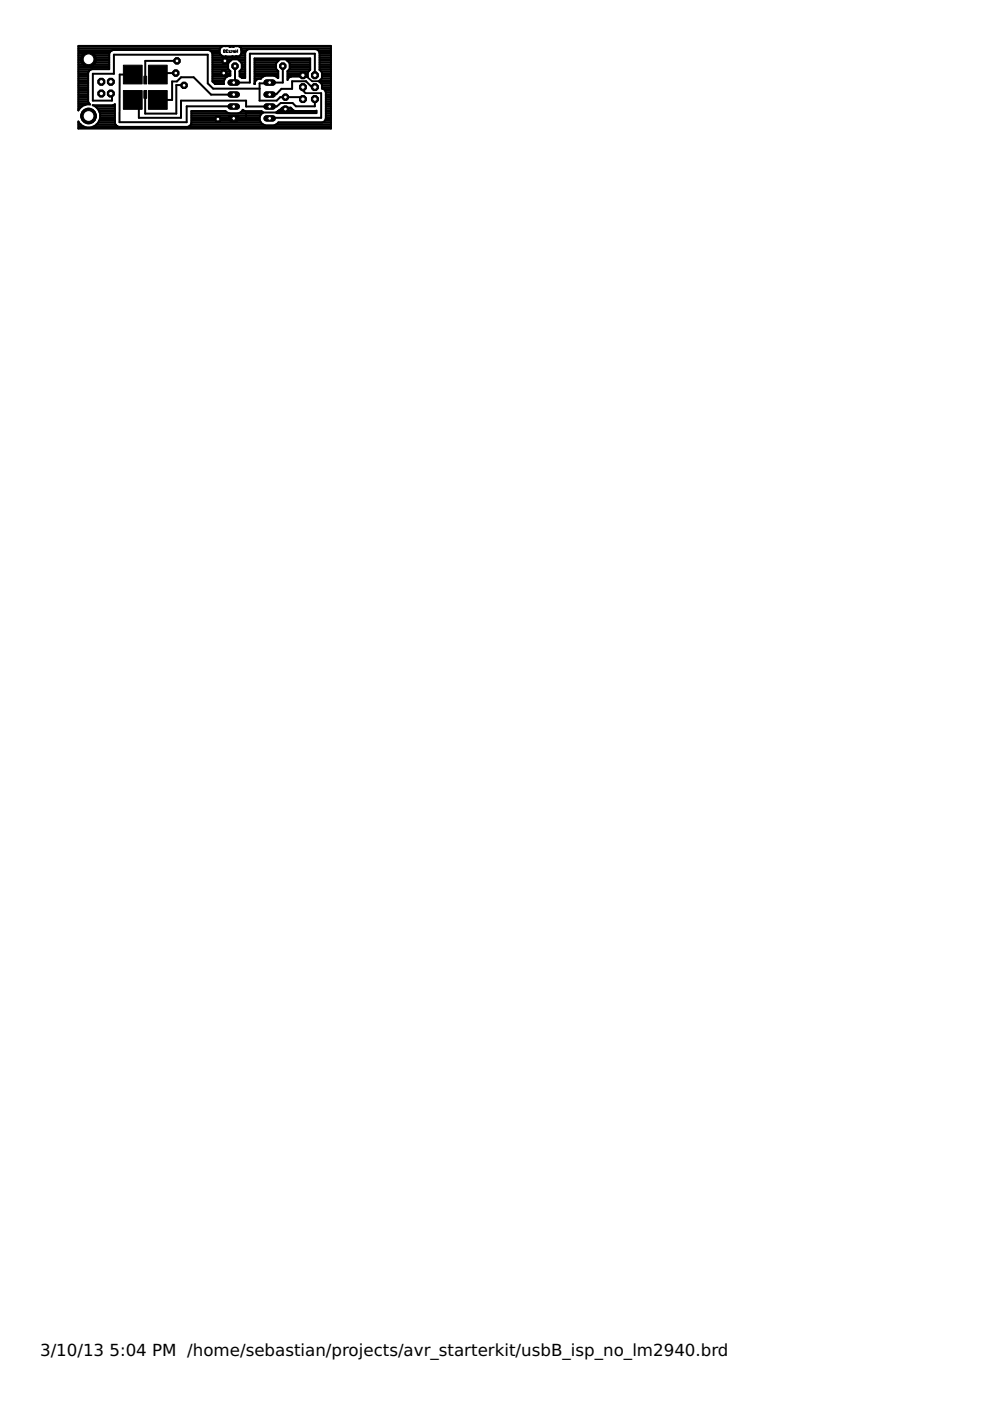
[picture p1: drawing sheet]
<svg xmlns="http://www.w3.org/2000/svg" width="210mm" height="297mm" viewBox="0 0 210 297" stroke-linecap="round" stroke-linejoin="round" font-family="sans-serif">
<defs><g id="words">
<g font-size="3.5">
<text x="8.5" y="287.5">3/10/13</text>
<text x="23.2" y="287.5">5:04 PM /home/sebastian/projects/avr_starterkit/usbB_isp_no_lm2940.brd</text>
</g>
</g></defs>
<path d="M47.4 10.9h.3v-.3l-.3 .1v.3h.4M48 10.9v.2l.3-.1M48 10.9h.1M48.3 10.7l-.3-.1v.3M48.9 10.8h-.4l.4 .3h-.4M49.1 10.8h.2M49.2 10.7l-.1 .4M49.8 11h-.4l.1-.2 .3 .1v.1l-.3 .1M50 10.6v.5l.4-.5v.5" fill="none" stroke="#000" stroke-width=".21"/>
<g fill="#000" stroke="#000" stroke-width=".21">
<path d="M26.2 19.2h3.9v4h-3.9zM26.2 13.8h3.9v4h-3.9zM30.5 19.2h.6v1.6h-.6zM30.5 16.2h.6v1.6h-.6zM31.5 19.2h4v4h-4zM31.5 13.8h4v4h-4z"/>
<circle cx="60.5" cy="20.6" r=".71"/>
</g>
<g fill="none" stroke="#000" stroke-width=".42">
<path d="M16.6 19.6h2.1M16.6 19.3h2.1M16.6 18.9h2.1M16.6 18.5h2.1M16.6 18.1h2.1M16.6 17.8h2.1M16.6 17.4h2.1M16.6 17h2.1M16.6 16.6h2.1M16.6 16.3h2.1M16.6 15.9h2.1M16.6 15.5h2.1"/>
<path d="M16.6 15.1h2.2M16.6 14.8h2.6M16.6 14.4h6.6M16.6 14h6.6M16.6 13.7h6.6M16.6 13.3h6.6M16.6 12.9h6.6M16.6 12.5h6.6M16.6 12.1h6.6M16.6 11.8h6.6M16.6 11.4h6.6M16.6 11h6.7"/>
<path d="M16.6 10.6h7.3M16.6 10.3h30.1M16.6 9.9h30.4M23.2 11.4v3.3h-3.7l-.7 .4-.1 .4v6l.1 .4M23.3 11l.7-.4h20.3l.6 .4M23.3 11l-.1 .4M28.2 15.8h-2.8l-.1 10.1h14.3v-3.4l10 .1M33.8 15.5v-1l-.3 .4v.9l.3-.3h3.5M37.5 12.9h-6.7v4.1M39 18.1l-1.6-.1v6.1h-6.6v-4.1M44.4 10.6h2.2M44.9 11l.1 .4"/>
<path d="M44.9 11h1.7M45 11.4v5.9l.6 .5h1.9M45 17h2.5M45 16.6h2.7M45 16.3h3.1M45 15.9h3.8M45 15.5h3.8M45 15.1h3.8M45 14.8h3.5M45 14.4h3.4M45 14h3.4M45 13.7h3.4"/>
<path d="M45 13.3h3.5M45 12.9h3.9M45 12.5h7M45 12.1h7M45 11.8h2M45 11.4h1.7M45.2 17.4h2.3M45.6 17.8h1.9M47.3 9.8l-.3 .1a1.2 1.2 0 0 0 0 1.9l.3 .2h3.2l.6-.4 .1-.9M47.5 17.8a1.44 1.44 0 0 1 1.3-1.7v-1l-.4-.5v-1.2l.8-.8h1.2l.9 .8v1.2l-.5 .5v1.1l.5 .3h.7v-5.3l.4-.6 .4-.2h14.2l.3 .2 .5 .6v3.6l.5 .5v1.3l-.7 .6 .7 .7v.9a.97 .97 0 0 1 .8 .8v5.6l-.4 .6-.4 .2M47.5 17.8h.1M48.4 9.8l.3 .1"/>
<path d="M48.7 9.9h.2M48.7 9.9h.1M49.4 9.9h.1M49.8 14v3.3l-.2 .2h3.4v-6.1h13.8l-.1 4.5M49.8 9.8l-.3 .1h-.7M50.2 12h.1M50.3 9.8h.2M50.5 9.8l.3 .1 .3 .4M50.8 12.9h1.2M50.8 15.9h1.2M50.8 15.5h1.2M50.8 15.1h1.2"/>
<path d="M50.8 9.9h19.4M50.9 11.8h1.1M51 16.3h1M51.1 14.8h.9M51.1 13.3h.9M51.1 10.3l.1 .4M51.1 11.4h.9M51.1 10.3h19.1M51.2 11h.8M51.2 10.6h1.1M51.3 14.4h.7M51.3 14h.7"/>
<path d="M51.3 13.7h.7M54 17.8h.1M54 12.4h11.8v2.4l-.5 .5v1l-3.6-.1-.3 .2-.4 .6v-1.9l.4-.5v-1.2l-.8-.8h-1.2l-.9 .8v1.2l.5 .5v1.4l-.9-.4h-1.9l-.5 .2-.4 .4a1.17 1.17 0 0 0-1.4 1.1zM54 17.4h.1M54 17h.3M54 16.6h1.4M54 16.3h1.8M54 15.9h5M54 15.5h5M54 15.1h5M54 14.8h4.7M54 14.4h4.5"/>
<path d="M54 14h4.5M54 13.7h4.5M54 13.3h4.7M54 12.9h5M54 12.5h11.8M55 18.8h-9.8l-1.2-1.1v-6.1h-19.8v4h-4.5v5.7h4v-1.5h-.2M58.6 16.3h.4M60 14v3.5l-5 .2v3.6h3.7l.7-.7h4.8v.4M60.9 12.9h4.9M61 16.6h.1M61 16.3h.7M61 15.9h4.3"/>
<path d="M61 15.5h4.3M61 15.1h4.5M61.3 14.8h4.5M61.3 13.3h4.5M61.4 14.4h4.4M61.4 14h4.4M61.4 13.7h4.4M64.2 18.5v.7l.6 .5M64.6 15.9l-.4 .1M65.1 16.3h.2M66.7 18.4h.1M66.8 18.4h-.7l-1.2-1.2h-3v1.6h-2.2l-1.1 1.2h-1.4"/>
<path d="M67.4 10.6h2.8M67.7 11h2.5M67.8 14.8h2.4M67.8 14.4h2.4M67.8 14h2.4M67.8 13.7h2.4M67.8 13.3h2.4M67.8 12.9h2.4M67.8 12.5h2.4M67.8 12.1h2.4M67.8 11.8h2.4M67.8 11.4h2.4"/>
<path d="M67.8 17.4h2.4M67.8 17h2.4M68.1 15.1h2.1M68.1 19.7v5.3h-10.9v.1M68.2 17.8h2M68.2 16.6h2M68.3 18.5h1.9M68.3 18.1h1.9M68.3 16.3h1.9M68.3 15.9h1.9M68.3 15.5h1.9M68.6 18.9h1.6"/>
<path d="M69 19.3h1.2M69.1 19.6h1.1M16.6 26h.1M16.6 27.1h53.6M16.6 26.7h1M16.6 26.4h.5M16.6 23.4h.1M16.6 23h.3M16.6 22.6h.7M16.6 22.2h1.5M16.6 21.9h2.2M16.6 21.5h2.1"/>
<path d="M16.6 21.1h2.1M16.6 20.7h2.1M16.6 20.4h2.1M16.6 20h2.1M16.7 26a2.5 2.5 0 0 0 4.1 0M18.8 21.9l.3 .2a2.38 2.38 0 0 0-2.5 1.3v-13.7h53.6v17.6h-53.6v-1.5l.1 .2M20 26.7h4.8M20.3 22.6h4.1M20.5 26.4h3.9M20.6 23h3.8M20.8 26h3.6M20.9 23.4h3.5"/>
<path d="M21 25.6h3.4M21.1 23.7h3.3M21.2 25.2h3.2M21.2 24.1v1l-.4 .9M21.2 24.1l-.4-.9-.6-.7-.5-.2h4.2l.5-.2v4M21.2 24.8h3.2M21.2 24.5h3.2M21.2 24.1h3.2M24.1 22.2h.3M24.4 25.7h.1M24.4 26.1h.1M24.4 26.1l.4 .7 .3 .1"/>
<path d="M25.1 26.9h.1M25.5 26.9h.1M30.8 20h.1M40.2 26.7h30M40.5 26.4h15.2M40.6 26h14.7M40.6 25.6h14.5M40.6 25.2h14.5M40.6 24.8h14.5M40.6 24.5h14.6M40.6 24.1h14.9M40.6 23.7h7.4"/>
<path d="M49.6 20l-4.9 .1-3.6-3.7h-2.7l-.9 .9h-1v3.9h-3M51.1 23.7h4.5M51.5 23.4h.1M55.7 26.3a1.43 1.43 0 0 1 .1-2.4l-.3-.3h-3.5l-.5-.3-.5 .5-.5 .2h-1.9l-.8-.5h-7.2v2.6l-.4 .7-.4 .1h-14.7M58.6 26.4h11.6M58.7 23.7h8.4M59.2 23.4h.1M59.3 23.4h2.9M59.7 23h2.1M60.5 23.1l-.6 .8h-7.7v1.1h-2.5M62.2 23.4l.3 .1h4.6v.5h-8.3l-.3-.1 .6-.4M62.2 23.4l-.6-.6h-1.7l-.8 .7"/>
<path d="M66.8 21v1.5h-4.1l-.7-.7h-2.5l-.8 .8h-6.5v-1.3h-13.8v3.7h-9v-3.8h-1.2M68.9 25.6h1.3M69.1 25.2h1.1M69.1 24.8h1.1M69.1 24.5h1.1M69.1 24.1h1.1M69.1 23.7h1.1M69.1 23.4h1.1M69.1 23h1.1M69.1 22.6h1.1M69.1 22.2h1.1M69.1 21.9h1.1"/>
<path d="M69.1 21.5h1.1M69.1 21.1h1.1M69.1 20.7h1.1M69.1 20.4h1.1M69.1 20h1.1M70.2 26h-11.2l-.9 .6h-1.9l-.5-.3"/>
</g>
<path d="M64.6 15.9l1.6 1.3h2.3M64.8 19.7h3.3" fill="none" stroke="#000" stroke-width=".38"/>
<circle cx="60.5" cy="20.6" r=".4" fill="#fff" stroke="#000" stroke-width=".21"/>
<circle cx="60.5" cy="23.1" r=".71" fill="#000" stroke="#000" stroke-width=".21"/>
<circle cx="60.5" cy="23.1" r=".4" fill="#fff" stroke="#000" stroke-width=".21"/>
<circle cx="49.8" cy="14" r=".71" fill="#000" stroke="#000" stroke-width=".21"/>
<circle cx="49.8" cy="14" r=".4" fill="#fff" stroke="#000" stroke-width=".21"/>
<circle cx="60" cy="14" r=".71" fill="#000" stroke="#000" stroke-width=".21"/>
<circle cx="60" cy="14" r=".4" fill="#fff" stroke="#000" stroke-width=".21"/>
<circle cx="37.3" cy="15.5" r=".71" fill="#000" stroke="#000" stroke-width=".21"/>
<circle cx="37.3" cy="15.5" r=".4" fill="#fff" stroke="#000" stroke-width=".21"/>
<circle cx="47.4" cy="15.5" r=".71" fill="#000" stroke="#000" stroke-width=".21"/>
<circle cx="47.4" cy="15.5" r=".4" fill="#fff" stroke="#000" stroke-width=".21"/>
<circle cx="39" cy="18.1" r=".71" fill="#000" stroke="#000" stroke-width=".21"/>
<circle cx="39" cy="18.1" r=".4" fill="#fff" stroke="#000" stroke-width=".21"/>
<circle cx="46.2" cy="25.3" r=".71" fill="#000" stroke="#000" stroke-width=".21"/>
<circle cx="46.2" cy="25.3" r=".4" fill="#fff" stroke="#000" stroke-width=".21"/>
<circle cx="37.5" cy="12.9" r=".71" fill="#000" stroke="#000" stroke-width=".21"/>
<circle cx="37.5" cy="12.9" r=".4" fill="#fff" stroke="#000" stroke-width=".21"/>
<circle cx="47.7" cy="12.9" r=".71" fill="#000" stroke="#000" stroke-width=".21"/>
<circle cx="47.7" cy="12.9" r=".4" fill="#fff" stroke="#000" stroke-width=".21"/>
<path d="M48.9 17.5h1.3" fill="none" stroke="#000" stroke-width="1.3"/>
<circle cx="49.6" cy="17.5" r=".4" fill="#fff" stroke="#000" stroke-width=".21"/>
<path d="M48.9 20h1.3" fill="none" stroke="#000" stroke-width="1.3"/>
<circle cx="49.6" cy="20" r=".4" fill="#fff" stroke="#000" stroke-width=".21"/>
<path d="M48.9 22.6h1.3" fill="none" stroke="#000" stroke-width="1.3"/>
<circle cx="49.6" cy="22.6" r=".4" fill="#fff" stroke="#000" stroke-width=".21"/>
<path d="M48.9 25.1h1.3" fill="none" stroke="#000" stroke-width="1.3"/>
<circle cx="49.6" cy="25.1" r=".4" fill="#fff" stroke="#000" stroke-width=".21"/>
<path d="M56.5 25.1h1.3" fill="none" stroke="#000" stroke-width="1.3"/>
<circle cx="57.2" cy="25.1" r=".4" fill="#fff" stroke="#000" stroke-width=".21"/>
<path d="M56.5 22.6h1.3" fill="none" stroke="#000" stroke-width="1.3"/>
<circle cx="57.2" cy="22.6" r=".4" fill="#fff" stroke="#000" stroke-width=".21"/>
<path d="M56.5 20h1.3" fill="none" stroke="#000" stroke-width="1.3"/>
<circle cx="57.2" cy="20" r=".4" fill="#fff" stroke="#000" stroke-width=".21"/>
<path d="M56.5 17.5h1.3" fill="none" stroke="#000" stroke-width="1.3"/>
<circle cx="57.2" cy="17.5" r=".4" fill="#fff" stroke="#000" stroke-width=".21"/>
<circle cx="23.5" cy="19.8" r=".78" fill="#000" stroke="#000" stroke-width=".21"/>
<circle cx="23.5" cy="19.8" r=".47" fill="#fff" stroke="#000" stroke-width=".21"/>
<circle cx="23.5" cy="17.3" r=".78" fill="#000" stroke="#000" stroke-width=".21"/>
<circle cx="23.5" cy="17.3" r=".47" fill="#fff" stroke="#000" stroke-width=".21"/>
<circle cx="21.5" cy="17.3" r=".78" fill="#000" stroke="#000" stroke-width=".21"/>
<circle cx="21.5" cy="17.3" r=".47" fill="#fff" stroke="#000" stroke-width=".21"/>
<circle cx="21.5" cy="19.8" r=".78" fill="#000" stroke="#000" stroke-width=".21"/>
<circle cx="21.5" cy="19.8" r=".47" fill="#fff" stroke="#000" stroke-width=".21"/>
<circle cx="18.8" cy="12.6" r="1.65" fill="#000" stroke="#000" stroke-width=".21"/>
<circle cx="18.8" cy="12.6" r="1.14" fill="#fff" stroke="#000" stroke-width=".21"/>
<circle cx="18.8" cy="24.6" r="1.65" fill="#000" stroke="#000" stroke-width=".21"/>
<circle cx="18.8" cy="24.6" r="1.14" fill="#fff" stroke="#000" stroke-width=".21"/>
<circle cx="66.8" cy="21" r=".78" fill="#000" stroke="#000" stroke-width=".21"/>
<circle cx="66.8" cy="21" r=".47" fill="#fff" stroke="#000" stroke-width=".21"/>
<circle cx="64.2" cy="21" r=".78" fill="#000" stroke="#000" stroke-width=".21"/>
<circle cx="64.2" cy="21" r=".47" fill="#fff" stroke="#000" stroke-width=".21"/>
<circle cx="66.8" cy="18.5" r=".78" fill="#000" stroke="#000" stroke-width=".21"/>
<circle cx="66.8" cy="18.5" r=".47" fill="#fff" stroke="#000" stroke-width=".21"/>
<circle cx="64.2" cy="18.5" r=".78" fill="#000" stroke="#000" stroke-width=".21"/>
<circle cx="64.2" cy="18.5" r=".47" fill="#fff" stroke="#000" stroke-width=".21"/>
<circle cx="66.8" cy="16" r=".78" fill="#000" stroke="#000" stroke-width=".21"/>
<circle cx="66.8" cy="16" r=".47" fill="#fff" stroke="#000" stroke-width=".21"/>
<circle cx="64.2" cy="16" r=".78" fill="#000" stroke="#000" stroke-width=".21"/>
<circle cx="64.2" cy="16" r=".47" fill="#fff" stroke="#000" stroke-width=".21"/>
<circle cx="60.5" cy="20.6" r=".71" fill="#000" stroke="#000" stroke-width=".21"/>
<circle cx="60.5" cy="20.6" r=".4" fill="#fff" stroke="#000" stroke-width=".21"/>
<circle cx="60.5" cy="23.1" r=".71" fill="#000" stroke="#000" stroke-width=".21"/>
<circle cx="60.5" cy="23.1" r=".4" fill="#fff" stroke="#000" stroke-width=".21"/>
<circle cx="49.8" cy="14" r=".71" fill="#000" stroke="#000" stroke-width=".21"/>
<circle cx="49.8" cy="14" r=".4" fill="#fff" stroke="#000" stroke-width=".21"/>
<circle cx="60" cy="14" r=".71" fill="#000" stroke="#000" stroke-width=".21"/>
<circle cx="60" cy="14" r=".4" fill="#fff" stroke="#000" stroke-width=".21"/>
<circle cx="37.3" cy="15.5" r=".71" fill="#000" stroke="#000" stroke-width=".21"/>
<circle cx="37.3" cy="15.5" r=".4" fill="#fff" stroke="#000" stroke-width=".21"/>
<circle cx="47.4" cy="15.5" r=".71" fill="#000" stroke="#000" stroke-width=".21"/>
<circle cx="47.4" cy="15.5" r=".4" fill="#fff" stroke="#000" stroke-width=".21"/>
<circle cx="39" cy="18.1" r=".71" fill="#000" stroke="#000" stroke-width=".21"/>
<circle cx="39" cy="18.1" r=".4" fill="#fff" stroke="#000" stroke-width=".21"/>
<circle cx="46.2" cy="25.3" r=".71" fill="#000" stroke="#000" stroke-width=".21"/>
<circle cx="46.2" cy="25.3" r=".4" fill="#fff" stroke="#000" stroke-width=".21"/>
<circle cx="37.5" cy="12.9" r=".71" fill="#000" stroke="#000" stroke-width=".21"/>
<circle cx="37.5" cy="12.9" r=".4" fill="#fff" stroke="#000" stroke-width=".21"/>
<circle cx="47.7" cy="12.9" r=".71" fill="#000" stroke="#000" stroke-width=".21"/>
<circle cx="47.7" cy="12.9" r=".4" fill="#fff" stroke="#000" stroke-width=".21"/>
<path d="M48.9 17.5h1.3" fill="none" stroke="#000" stroke-width="1.3"/>
<circle cx="49.6" cy="17.5" r=".4" fill="#fff" stroke="#000" stroke-width=".21"/>
<path d="M48.9 20h1.3" fill="none" stroke="#000" stroke-width="1.3"/>
<circle cx="49.6" cy="20" r=".4" fill="#fff" stroke="#000" stroke-width=".21"/>
<path d="M48.9 22.6h1.3" fill="none" stroke="#000" stroke-width="1.3"/>
<circle cx="49.6" cy="22.6" r=".4" fill="#fff" stroke="#000" stroke-width=".21"/>
<path d="M48.9 25.1h1.3" fill="none" stroke="#000" stroke-width="1.3"/>
<circle cx="49.6" cy="25.1" r=".4" fill="#fff" stroke="#000" stroke-width=".21"/>
<path d="M56.5 25.1h1.3" fill="none" stroke="#000" stroke-width="1.3"/>
<circle cx="57.2" cy="25.1" r=".4" fill="#fff" stroke="#000" stroke-width=".21"/>
<path d="M56.5 22.6h1.3" fill="none" stroke="#000" stroke-width="1.3"/>
<circle cx="57.2" cy="22.6" r=".4" fill="#fff" stroke="#000" stroke-width=".21"/>
<path d="M56.5 20h1.3" fill="none" stroke="#000" stroke-width="1.3"/>
<circle cx="57.2" cy="20" r=".4" fill="#fff" stroke="#000" stroke-width=".21"/>
<path d="M56.5 17.5h1.3" fill="none" stroke="#000" stroke-width="1.3"/>
<circle cx="57.2" cy="17.5" r=".4" fill="#fff" stroke="#000" stroke-width=".21"/>
<circle cx="23.5" cy="19.8" r=".78" fill="#000" stroke="#000" stroke-width=".21"/>
<circle cx="23.5" cy="19.8" r=".47" fill="#fff" stroke="#000" stroke-width=".21"/>
<circle cx="23.5" cy="17.3" r=".78" fill="#000" stroke="#000" stroke-width=".21"/>
<circle cx="23.5" cy="17.3" r=".47" fill="#fff" stroke="#000" stroke-width=".21"/>
<circle cx="21.5" cy="17.3" r=".78" fill="#000" stroke="#000" stroke-width=".21"/>
<circle cx="21.5" cy="17.3" r=".47" fill="#fff" stroke="#000" stroke-width=".21"/>
<circle cx="21.5" cy="19.8" r=".78" fill="#000" stroke="#000" stroke-width=".21"/>
<circle cx="21.5" cy="19.8" r=".47" fill="#fff" stroke="#000" stroke-width=".21"/>
<circle cx="18.8" cy="12.6" r="1.65" fill="#000" stroke="#000" stroke-width=".21"/>
<circle cx="18.8" cy="12.6" r="1.14" fill="#fff" stroke="#000" stroke-width=".21"/>
<circle cx="18.8" cy="24.6" r="1.65" fill="#000" stroke="#000" stroke-width=".21"/>
<circle cx="18.8" cy="24.6" r="1.14" fill="#fff" stroke="#000" stroke-width=".21"/>
<circle cx="66.8" cy="21" r=".78" fill="#000" stroke="#000" stroke-width=".21"/>
<circle cx="66.8" cy="21" r=".47" fill="#fff" stroke="#000" stroke-width=".21"/>
<circle cx="64.2" cy="21" r=".78" fill="#000" stroke="#000" stroke-width=".21"/>
<circle cx="64.2" cy="21" r=".47" fill="#fff" stroke="#000" stroke-width=".21"/>
<circle cx="66.8" cy="18.5" r=".78" fill="#000" stroke="#000" stroke-width=".21"/>
<circle cx="66.8" cy="18.5" r=".47" fill="#fff" stroke="#000" stroke-width=".21"/>
<circle cx="64.2" cy="18.5" r=".78" fill="#000" stroke="#000" stroke-width=".21"/>
<circle cx="64.2" cy="18.5" r=".47" fill="#fff" stroke="#000" stroke-width=".21"/>
<circle cx="66.8" cy="16" r=".78" fill="#000" stroke="#000" stroke-width=".21"/>
<circle cx="66.8" cy="16" r=".47" fill="#fff" stroke="#000" stroke-width=".21"/>
<circle cx="64.2" cy="16" r=".78" fill="#000" stroke="#000" stroke-width=".21"/>
<circle cx="64.2" cy="16" r=".47" fill="#fff" stroke="#000" stroke-width=".21"/>
<use href="#words"/>
</svg>
